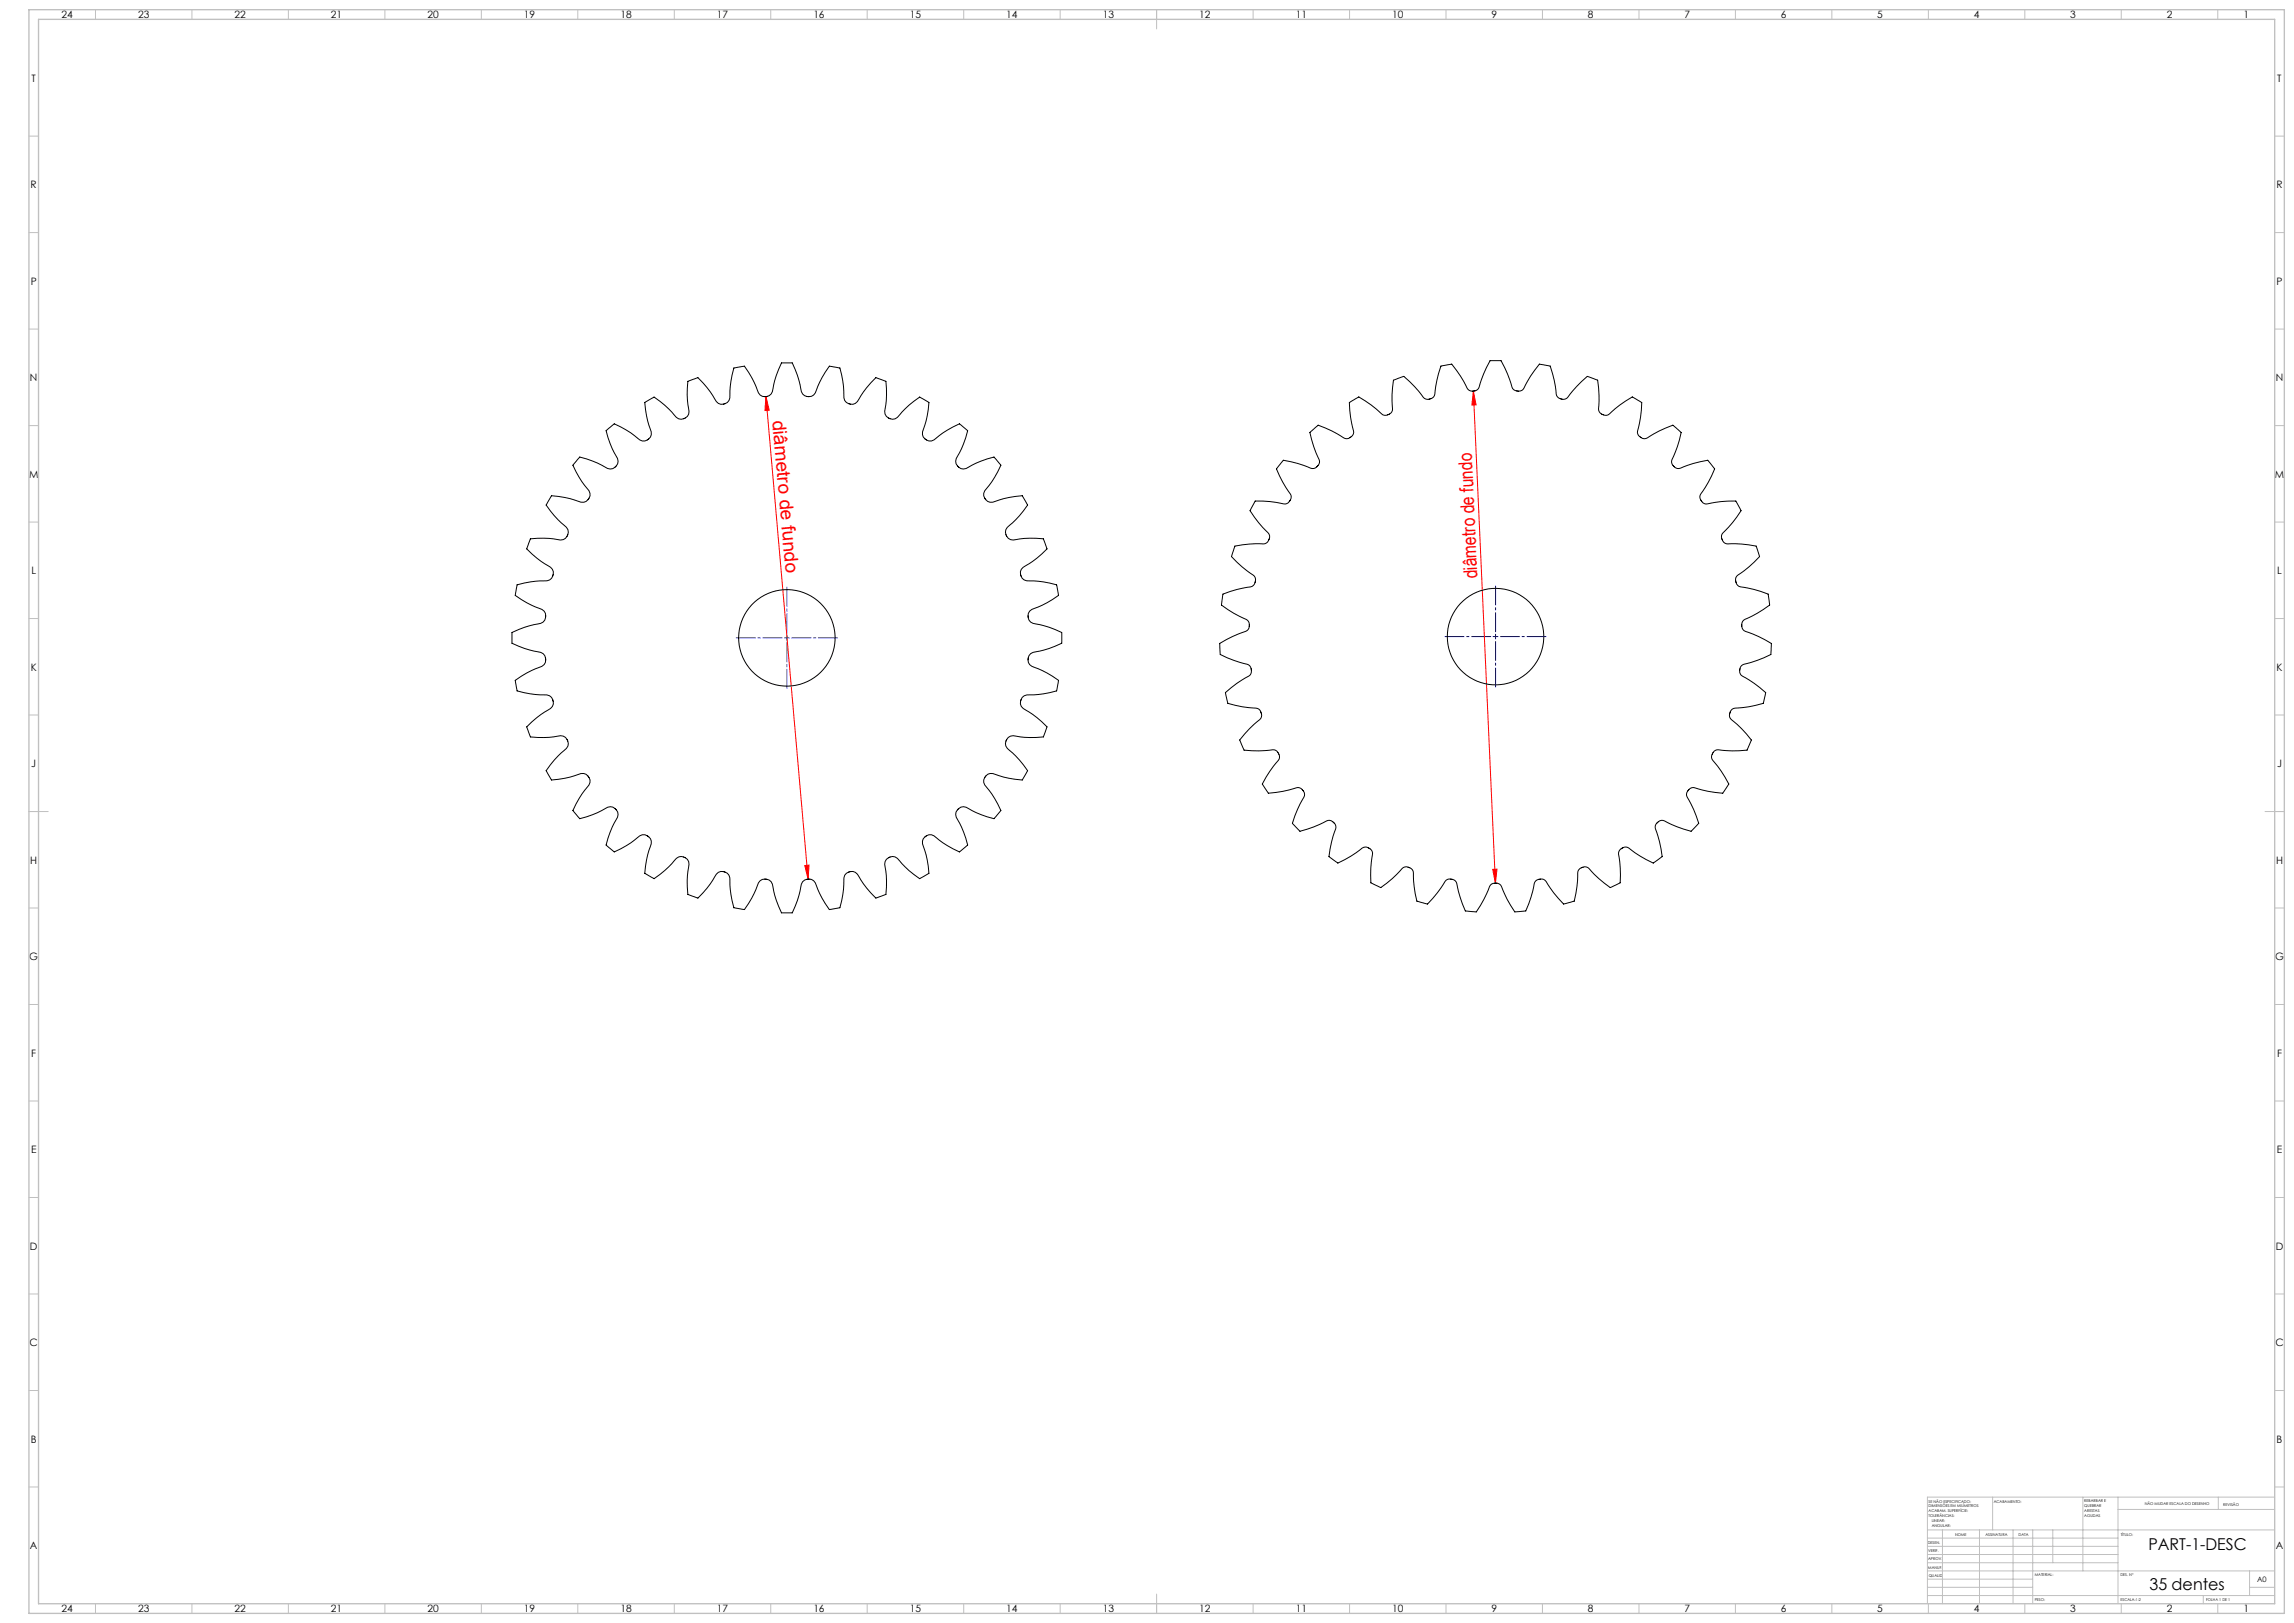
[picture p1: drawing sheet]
<svg xmlns="http://www.w3.org/2000/svg" width="1189mm" height="841mm" viewBox="0 0 1189 841" stroke-linecap="round" stroke-linejoin="round" font-family="sans-serif">
<defs><g id="words">
<g font-size="9.9" fill="#f00">
<text x="400" y="218" transform="rotate(85 400 218)">diâmetro de fundo</text>
<text x="766" y="300" transform="rotate(-93 766 300)">diâmetro de fundo</text>
</g>
<g font-size="8.5">
<text x="1114" y="803">PART-1-DESC</text>
<text x="1114" y="824">35 dentes</text>
</g>
<g font-size="5.3">
<text x="32" y="9">24</text>
<text x="72" y="9">23</text>
<text x="122" y="9">22</text>
<text x="172" y="9">21</text>
<text x="222" y="9">20</text>
<text x="272" y="9">19</text>
<text x="322" y="9">18</text>
<text x="372" y="9">17</text>
<text x="422" y="9">16</text>
<text x="472" y="9">15</text>
<text x="522" y="9">14</text>
<text x="572" y="9">13</text>
<text x="622" y="9">12</text>
<text x="672" y="9">11</text>
<text x="722" y="9">10</text>
<text x="773" y="9">9</text>
<text x="823" y="9">8</text>
<text x="873" y="9">7</text>
<text x="923" y="9">6</text>
<text x="973" y="9">5</text>
<text x="1023" y="9">4</text>
<text x="1073" y="9">3</text>
<text x="1123" y="9">2</text>
<text x="1163" y="9">1</text>
<text x="16" y="42">T</text>
<text x="1180" y="42">T</text>
<text x="16" y="98">R</text>
<text x="1180" y="98">R</text>
<text x="16" y="148">P</text>
<text x="1180" y="148">P</text>
<text x="16" y="198">N</text>
<text x="1180" y="198">N</text>
<text x="15" y="248">M</text>
<text x="1179" y="248">M</text>
<text x="16" y="298">L</text>
<text x="1180" y="298">L</text>
<text x="16" y="348">K</text>
<text x="1180" y="348">K</text>
<text x="16" y="398">J</text>
<text x="1180" y="398">J</text>
<text x="16" y="448">H</text>
<text x="1180" y="448">H</text>
<text x="15" y="498">G</text>
<text x="1179" y="498">G</text>
<text x="16" y="548">F</text>
<text x="1180" y="548">F</text>
<text x="16" y="598">E</text>
<text x="1180" y="598">E</text>
<text x="16" y="648">D</text>
<text x="1180" y="648">D</text>
<text x="15" y="698">C</text>
<text x="1179" y="698">C</text>
<text x="16" y="748">B</text>
<text x="1180" y="748">B</text>
<text x="16" y="803">A</text>
<text x="1180" y="803">A</text>
<text x="32" y="835">24</text>
<text x="72" y="835">23</text>
<text x="122" y="835">22</text>
<text x="172" y="835">21</text>
<text x="222" y="835">20</text>
<text x="272" y="835">19</text>
<text x="322" y="835">18</text>
<text x="372" y="835">17</text>
<text x="422" y="835">16</text>
<text x="472" y="835">15</text>
<text x="522" y="835">14</text>
<text x="572" y="835">13</text>
<text x="622" y="835">12</text>
<text x="672" y="835">11</text>
<text x="722" y="835">10</text>
<text x="773" y="835">9</text>
<text x="823" y="835">8</text>
<text x="873" y="835">7</text>
<text x="923" y="835">6</text>
<text x="973" y="835">5</text>
<text x="1023" y="835">4</text>
<text x="1073" y="835">3</text>
<text x="1123" y="835">2</text>
<text x="1163" y="835">1</text>
</g>
<text font-size="3.9" x="1170" y="820">A0</text>
<g font-size="2">
<text x="1000" y="779">SE NÃO ESPECIFICADO:</text>
<text x="1033" y="779">ACABAMENTO:</text>
<text x="1080" y="778">REBARBAR E</text>
<text x="1112" y="780">NÃO MUDAR ESCALA DO DESENHO</text>
<text x="1000" y="781">DIMENSÕES EM MILÍMETROS</text>
<text x="1000" y="784">ACABAM. SUPERFÍCIE:</text>
<text x="1080" y="781">QUEBRAR</text>
<text x="1080" y="783">ARESTAS</text>
<text x="1080" y="786">AGUDAS</text>
<text x="1152" y="780">REVISÃO</text>
<text x="1000" y="786">TOLERÂNCIAS:</text>
<text x="1001" y="789">LINEAR:</text>
<text x="1001" y="791">ANGULAR:</text>
<text x="1013" y="796">NOME</text>
<text x="1029" y="796">ASSINATURA</text>
<text x="1046" y="796">DATA</text>
<text x="1099" y="796">TÍTULO:</text>
<text x="999" y="800">DESEN.</text>
<text x="999" y="808">APROV.</text>
<text x="999" y="804">VERIF.</text>
<text x="999" y="813">MANUF.</text>
<text x="1000" y="817">QUALID</text>
<text x="1055" y="817">MATERIAL:</text>
<text x="1099" y="817">DES. Nº</text>
<text x="1055" y="830">PESO:</text>
<text x="1099" y="830">ESCALA:1:2</text>
<text x="1143" y="830">FOLHA 1 DE 1</text>
</g>
</g></defs>
<path d="M397 205l22 251M397 205l2 8h-3zM398 205h-1M764 203l1 7h-2zM764 203l11 255M764 203h1M417 449l2-1v8zM420 455l-1 1M774 450h2l-1 8zM776 458h.1" fill="none" stroke="#f00" stroke-width=".52"/>
<path d="M405 331h-23M408 328v-24M408 333v24M410 331h24M773 330h-24M775 327v-23M775 332v24M778 330h23" fill="none" stroke="#00f" stroke-width=".52" stroke-dasharray="15.2 1.3 1.3 1.3" stroke-dashoffset="5.3"/>
<path d="M407 331h2M408 329v3M774 330h2M775 329v2" fill="none" stroke="#00f" stroke-width=".52"/>
<g fill="none" stroke="#c0c0c0" stroke-width=".52">
<path d="M49 5v5M99 5v5M149 5v5M199 5v5M249 5v5M299 5v5M349 5v5M399 5v5M449 5v5M499 5v5M549 5v5M599 5v10"/>
<path d="M649 5v5M699 5v5M749 5v5M799 5v5M849 5v5M899 5v5M949 5v5M999 5v5M1049 5v5M1099 5v5M1149 5v5M15 71h5"/>
<path d="M1179 71h5M15 121h5M1179 121h5M15 171h5M1179 171h5M15 221h5M1179 221h5M15 271h5M1179 271h5M15 321h5M1179 321h5M15 371h5"/>
<path d="M1179 371h5M15 421h10M1174 421h10M15 471h5M1179 471h5M15 521h5M1179 521h5M15 571h5M1179 571h5M15 621h5M1179 621h5M15 671h5"/>
<path d="M1179 671h5M15 721h5M1179 721h5M15 771h5M1033 776v17M1080 776v38M1098 776v55M1150 776v6M1179 771h5M1179 776h-180v55M999 793h180M999 797h99"/>
<path d="M1007 793v38M1026 793v38M1043 793v38M1054 793v38M1064 793v17M1098 782h81M999 810h99M999 806h99M999 801h99M999 818h55M999 814h180M1166 814v13"/>
<path d="M49 831v5M99 831v5M149 831v5M199 831v5M249 831v5M299 831v5M349 831v5M399 831v5M449 831v5M499 831v5M549 831v5M599 826v10"/>
<path d="M649 831v5M699 831v5M749 831v5M799 831v5M849 831v5M899 831v5M949 831v5M999 827h180M999 823h55M999 831v5M1049 831v5M1099 831v5"/>
<path d="M1142 827v4M1149 831v5M1166 823h13"/>
</g>
<path d="M15 5h1169v831h-1169zM20 10h1159v821h-1159z" fill="none" stroke="#c0c0c0" stroke-width=".7"/>
<g fill="#f00">
<path d="M764 203l1 7h-2zM774 450h2l-1 8z"/>
<path d="M397 205l2 8h-3zM417 449l2-1v8z"/>
</g>
<g fill="none" stroke="#000" stroke-width=".52">
<path d="M300 237l12 4a6 6 0 0 0 7 1 4 4 0 0 0 0-6l-3-6-2-7 2-1 2-2 7 3 5 4a4 4 0 0 0 6 1 4 4 0 0 0 1-6l-2-7-1-6 4-3h1l3 2 7 7a4 4 0 0 0 6 2 4 4 0 0 0 2-6l-1-6 1-7 2-1 3-1 4 5 4 6a4 4 0 0 0 5 2h1a4 4 0 0 0 2-5l1-6 1-7 2-1h4l4 6 2 6a4 4 0 0 0 5 3 4 4 0 0 0 4-4l1-6 3-7h6l2 7 2 6a4 4 0 0 0 4 5 4 4 0 0 0 4-4l3-6 4-6h3l2 1 2 7v6a4 4 0 0 0 3 5h1a4 4 0 0 0 4-2l4-6 5-5 3 1 2 1v7v6a4 4 0 0 0 2 6 4 4 0 0 0 5-2l5-5 6-4 2 1 2 2v6l-2 7a4 4 0 0 0 1 6 4 4 0 0 0 5-1l9-6 3-1h1l4 3-3 7-3 6a4 4 0 0 0 1 6 4 4 0 0 0 5 0l7-3 6-2 2 1 2 3-3 6-4 6a4 4 0 0 0-1 6 4 4 0 0 0 5 1l7-2 7-1 2 3 1 2-5 5-5 5a4 4 0 0 0-1 6 4 4 0 0 0 5 2l7-1h7l1 3 1 2-5 5-6 4a4 4 0 0 0-3 5 4 4 0 0 0 5 3l7 1 7 1v4l1 2-3 2-10 4a4 4 0 0 0-3 5 4 4 0 0 0 4 3l10 3 3 2v5l-6 3-7 2a4 4 0 0 0-4 4 4 4 0 0 0 3 4l10 4 3 3-1 1v4l-7 2h-7a4 4 0 0 0-5 3 4 4 0 0 0 3 5l6 4 5 5-1 2-1 3h-7h-7a4 4 0 0 0-5 2h-1a4 4 0 0 0 2 5l5 5 5 5-1 2-2 3-7-1-7-2a4 4 0 0 0-5 2h-1a4 4 0 0 0 2 5l4 6 3 6-3 3-1 1-3-1-10-4a4 4 0 0 0-6 0v1a4 4 0 0 0 0 5l3 6 3 7-2 1-3 2-6-3-6-4a4 4 0 0 0-5-1v1a4 4 0 0 0-1 5l2 7v7l-2 1-2 1-6-4-5-5a4 4 0 0 0-5-2 4 4 0 0 0-2 6v6v7l-2 1-3 1-5-5-4-6a4 4 0 0 0-5-2 4 4 0 0 0-3 5v7l-2 6-4 1h-1l-2-3-5-9a4 4 0 0 0-4-3h-1a4 4 0 0 0-3 4l-2 7-2 6h-6l-3-6-1-7a4 4 0 0 0-4-4 4 4 0 0 0-5 3l-4 9-2 3h-2l-4-1-1-6-1-7a4 4 0 0 0-3-5 4 4 0 0 0-5 2l-4 6-4 5-3-1-2-1-1-7 1-6a4 4 0 0 0-2-6h-1a4 4 0 0 0-5 2l-7 7-3 2h-1l-4-2 1-7 2-7a4 4 0 0 0-1-6 4 4 0 0 0-6 1l-5 4-7 3-2-2-2-1 2-7 3-6a4 4 0 0 0 0-6 4 4 0 0 0-6 0l-9 4-4 1v-1l-3-3 3-6 4-6a4 4 0 0 0 1-6 4 4 0 0 0-6-1l-6 2-7 1-2-3-1-2 4-5 5-5a4 4 0 0 0 2-6 4 4 0 0 0-5-1h-7h-7l-1-3-1-2 5-5 6-4a4 4 0 0 0 3-5 4 4 0 0 0-5-3h-7l-7-2v-2l-1-3 6-4 6-3a4 4 0 0 0 4-5 4 4 0 0 0-4-3l-7-2-7-3v-5l7-3 7-2a4 4 0 0 0 4-4 4 4 0 0 0-4-4l-6-3-6-3 1-4v-2l7-1 7-1a4 4 0 0 0 5-3 4 4 0 0 0-3-5l-6-4-5-5 1-2 1-3h7l7 1a4 4 0 0 0 5-3 4 4 0 0 0-2-5l-5-5-4-5 1-2 2-3 7 1 6 2a4 4 0 0 0 6-2 4 4 0 0 0-1-5l-4-6-3-6zM679 224l4-4 7 3 7 4h2l2-1a4 4 0 0 0 0-5l-2-12 2-1 3-2 11 7a4 4 0 0 0 5 2 3 3 0 0 0 2-3v-7v-8l3-1 3-1 5 5 5 6a3 3 0 0 0 3 1l2-2 2-8 2-7 5-1 5 6 3 6a3 3 0 0 0 4 2l2-2 3-7 3-7h6l3 7 3 7a4 4 0 0 0 6 0l3-6 5-6h2l3 1 3 7 1 7a4 4 0 0 0 6 2l4-6 6-5 3 1 2 1 1 8v7a3 3 0 0 0 2 3h1a4 4 0 0 0 4-2l10-7 2 1 3 2-2 12a3 3 0 0 0 1 5l1 1h2l7-4 7-3 4 4-2 7-2 7a4 4 0 0 0 4 5l7-3 7-2 2 2 2 3-4 7-3 6a4 4 0 0 0 3 5l7-1h8l2 3v2l-2 3-7 8a4 4 0 0 0 2 6h8l7 1 1 2 1 3-6 6-5 4a4 4 0 0 0 1 6l7 1 7 3 1 3v3l-6 4-7 3a4 4 0 0 0 1 6l6 3 7 3v4v2l-7 3-7 2a4 4 0 0 0-1 6l9 6 3 3v1l-1 4-8 2-7 1a4 4 0 0 0-2 6l8 7 3 3-1 1-1 5h-8h-7a4 4 0 0 0-3 5l4 6 4 6-1 3-2 2-8-1-7-2a4 4 0 0 0-3 5l3 6 2 8-1 2-2 2-8-3-6-3a4 4 0 0 0-5 4l2 7 2 8-4 2-1 1-4-2-9-6a4 4 0 0 0-5 4l1 7v7l-3 2-2 1-6-5-5-5a4 4 0 0 0-6 2l-1 7-1 8-2 1h-4l-5-5-4-6a4 4 0 0 0-6 1l-1 7-3 7h-4l-2 1-4-7-3-7a4 4 0 0 0-6 0l-3 7-4 7-2-1h-4l-2-7-2-7a4 4 0 0 0-6-1l-6 9-3 2h-2l-4-1-1-8v-7a4 4 0 0 0-6-2l-5 5-6 5-3-1-2-2-1-7 1-7a4 4 0 0 0-5-4l-6 5-7 3-2-1-2-2 1-8 2-7a4 4 0 0 0-4-4l-7 3-7 3-4-4 1-4 5-10a3 3 0 0 0-1-4h-1a4 4 0 0 0-4 0l-13 2-1-2-2-3 7-11a3 3 0 0 0 2-4l-1-2h-2h-8h-7l-2-6 5-5 5-5a2.9 2.9 0 0 0 1-4l-2-2-8-1-8-2-1-5 6-5 6-4a4 4 0 0 0-1-6l-7-2-7-3v-3v-3l7-3 7-3a4 4 0 0 0 0-6l-7-3-6-4 1-5v-1l4-2 10-2a4 4 0 0 0 2-6l-6-4-6-6 1-2 1-3 8-1h7a4 4 0 0 0 2-6l-7-8-2-3 1-2 2-3h7l7 1a4 4 0 0 0 4-5l-4-6-3-7 2-3 1-2 8 2 6 3a4 4 0 0 0 5-5l-3-7z"/>
<circle cx="408" cy="331" r="25"/>
<circle cx="775" cy="330" r="25"/>
</g>
<use href="#words"/>
</svg>
